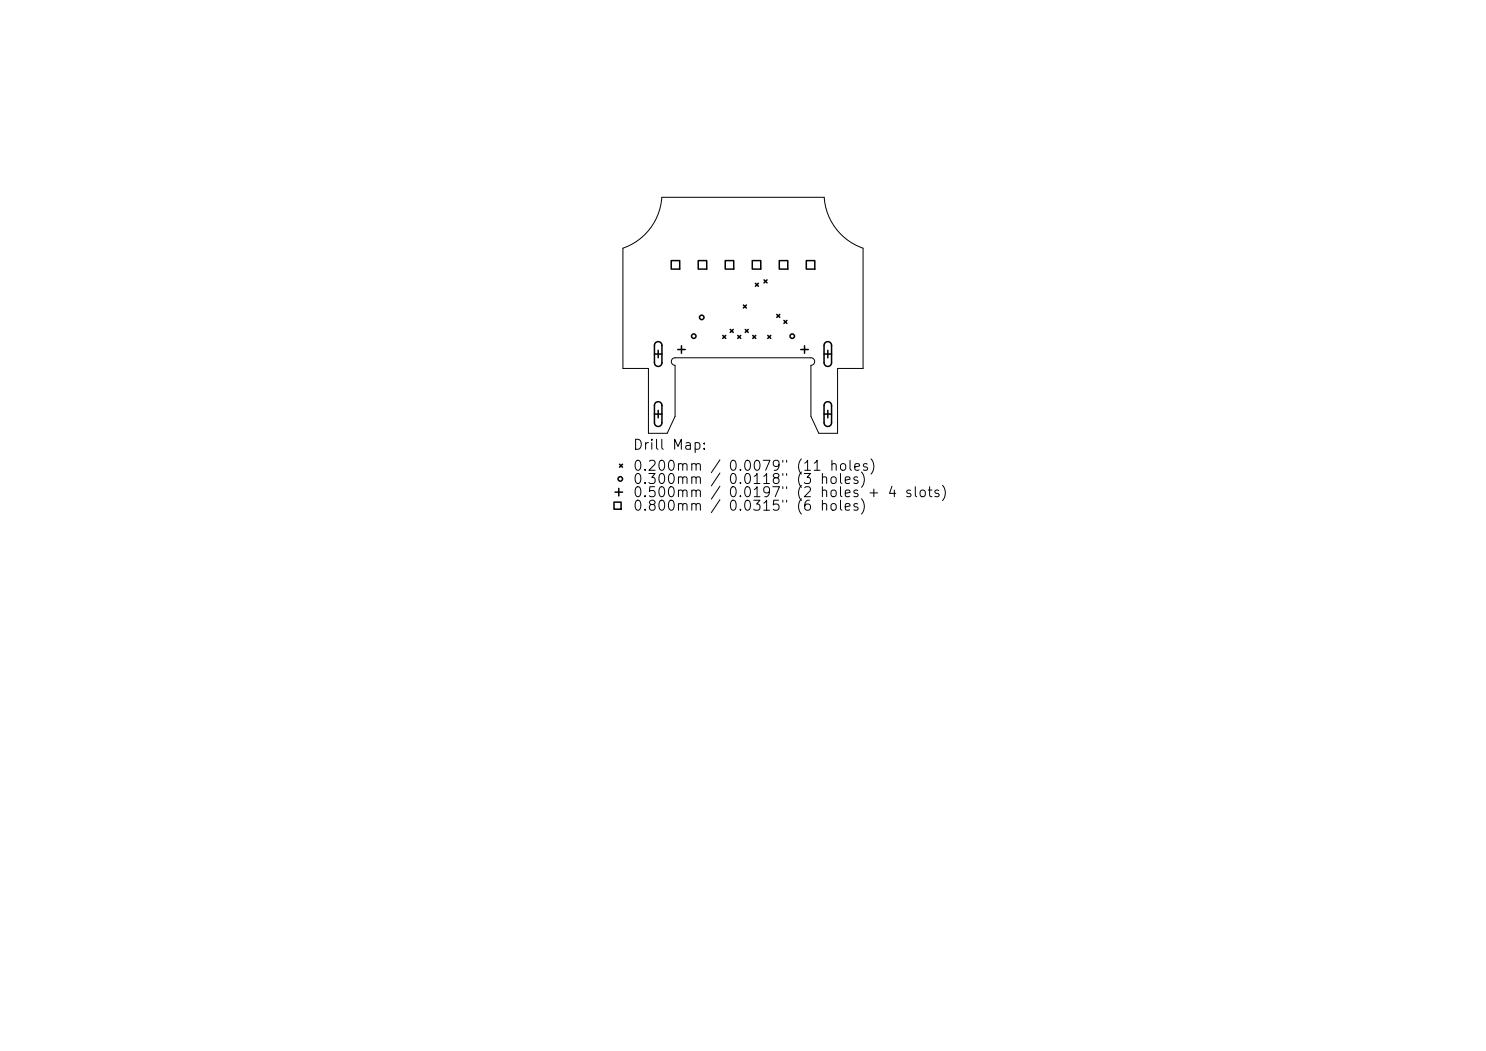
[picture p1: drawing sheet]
<svg xmlns="http://www.w3.org/2000/svg" width="297mm" height="210mm" viewBox="0 0 297 210" stroke-linecap="round" stroke-linejoin="round" font-family="sans-serif">
<defs><g id="words">
<g font-size="2">
<text x="126.4" y="90.4">Drill Map:</text>
<text x="126.4" y="94.6">0.200mm / 0.0079&quot; (11 holes)</text>
<text x="126.4" y="97.2">0.300mm</text>
<text x="126.4" y="99.9">0.500mm</text>
<text x="145.4" y="97.2">0.0118&quot; (3</text>
<text x="145.4" y="99.9">0.0197&quot; (2 holes + 4 slots)</text>
<text x="126.4" y="102.6">0.800mm / 0.0315&quot; (6 holes)</text>
</g>
</g></defs>
<path d="M132.3 39.4h32.4a11.6 11.6 0 0 0 7.8 10.2v24h-5.1v13h-3.7l-1.6-3.4v-10.2a.75 .75 0 0 0 .7-.8 .75 .75 0 0 0-.7-.7h-27.2a.75 .75 0 0 0-.7 .7 .75 .75 0 0 0 .7 .8v10.2l-1.5 3.4h-3.8v-13h-5.1v-24a11.5 11.5 0 0 0 7.8-10.2z" fill="none" stroke="#000" stroke-width=".2"/>
<g fill="none" stroke="#000" stroke-width=".3">
<path d="M134.2 52.1h1.6v1.7h-1.6zM139.6 52.1h1.6v1.7h-1.6zM145 52.1h1.6v1.7h-1.6zM150.4 52.1h1.6v1.7h-1.6zM151 56.6l.6 .6M151.6 56.6l-.6 .6M152.7 55.9l.6 .6M153.3 55.9l-.6 .6M155.8 52.1h1.6v1.7h-1.6zM161.2 52.1h1.6v1.7h-1.6zM130.8 70.7h1.5M131 68.5a.75 .75 0 0 1 .8-.2 .75 .75 0 0 1 .5 .7v3.5a.75 .75 0 0 1-.7 .7 .75 .75 0 0 1-.8-.7v-3.5z"/>
<path d="M131.6 70v1.5M135.5 69.8h1.5M136.2 69.1v1.5M144.5 67l.6 .6M145.1 67l-.6 .6M146 65.8l.6 .6M146.6 65.8l-.6 .6M147.5 67l.6 .6M148.1 67l-.6 .6M148.6 60.9l.6 .6M149 65.8l.6 .6M149.2 60.9l-.6 .6"/>
<path d="M149.6 65.8l-.6 .6M150.5 67l.6 .6M151.1 67l-.6 .6M153.5 67l.6 .6M154.1 67l-.6 .6M155.3 62.8l.6 .6M155.9 62.8l-.6 .6M156.7 64l.6 .6M157.3 64l-.6 .6M160.1 69.8h1.5M160.8 69.1v1.5M164.7 70.7h1.5"/>
<path d="M164.9 68.5a.75 .75 0 0 1 .8-.2 .75 .75 0 0 1 .5 .7v3.5a.75 .75 0 0 1-.7 .7 .75 .75 0 0 1-.8-.7v-3.5zM165.5 70v1.5M122.9 98.3h1.5M123.7 97.6v1.5M123.8 92.8l.6 .6M124.4 92.8l-.6 .6M130.8 82.7h1.5M131 80.5a.75 .75 0 0 1 .8-.2 .75 .75 0 0 1 .5 .7v3.5a.75 .75 0 0 1-.7 .7 .75 .75 0 0 1-.8-.7v-3.5zM131.6 82v1.5M164.7 82.7h1.5M164.9 80.5a.75 .75 0 0 1 .8-.2 .75 .75 0 0 1 .5 .7v3.5a.75 .75 0 0 1-.7 .7 .75 .75 0 0 1-.8-.7v-3.5zM165.5 82v1.5"/>
<path d="M122.7 100.3h1.4v1.4h-1.4z"/>
<circle cx="138.7" cy="67.2" r=".45"/>
<circle cx="140.3" cy="63.4" r=".45"/>
<circle cx="158.3" cy="67.2" r=".45"/>
<circle cx="124" cy="95.7" r=".45"/>
</g>
<use href="#words"/>
</svg>
